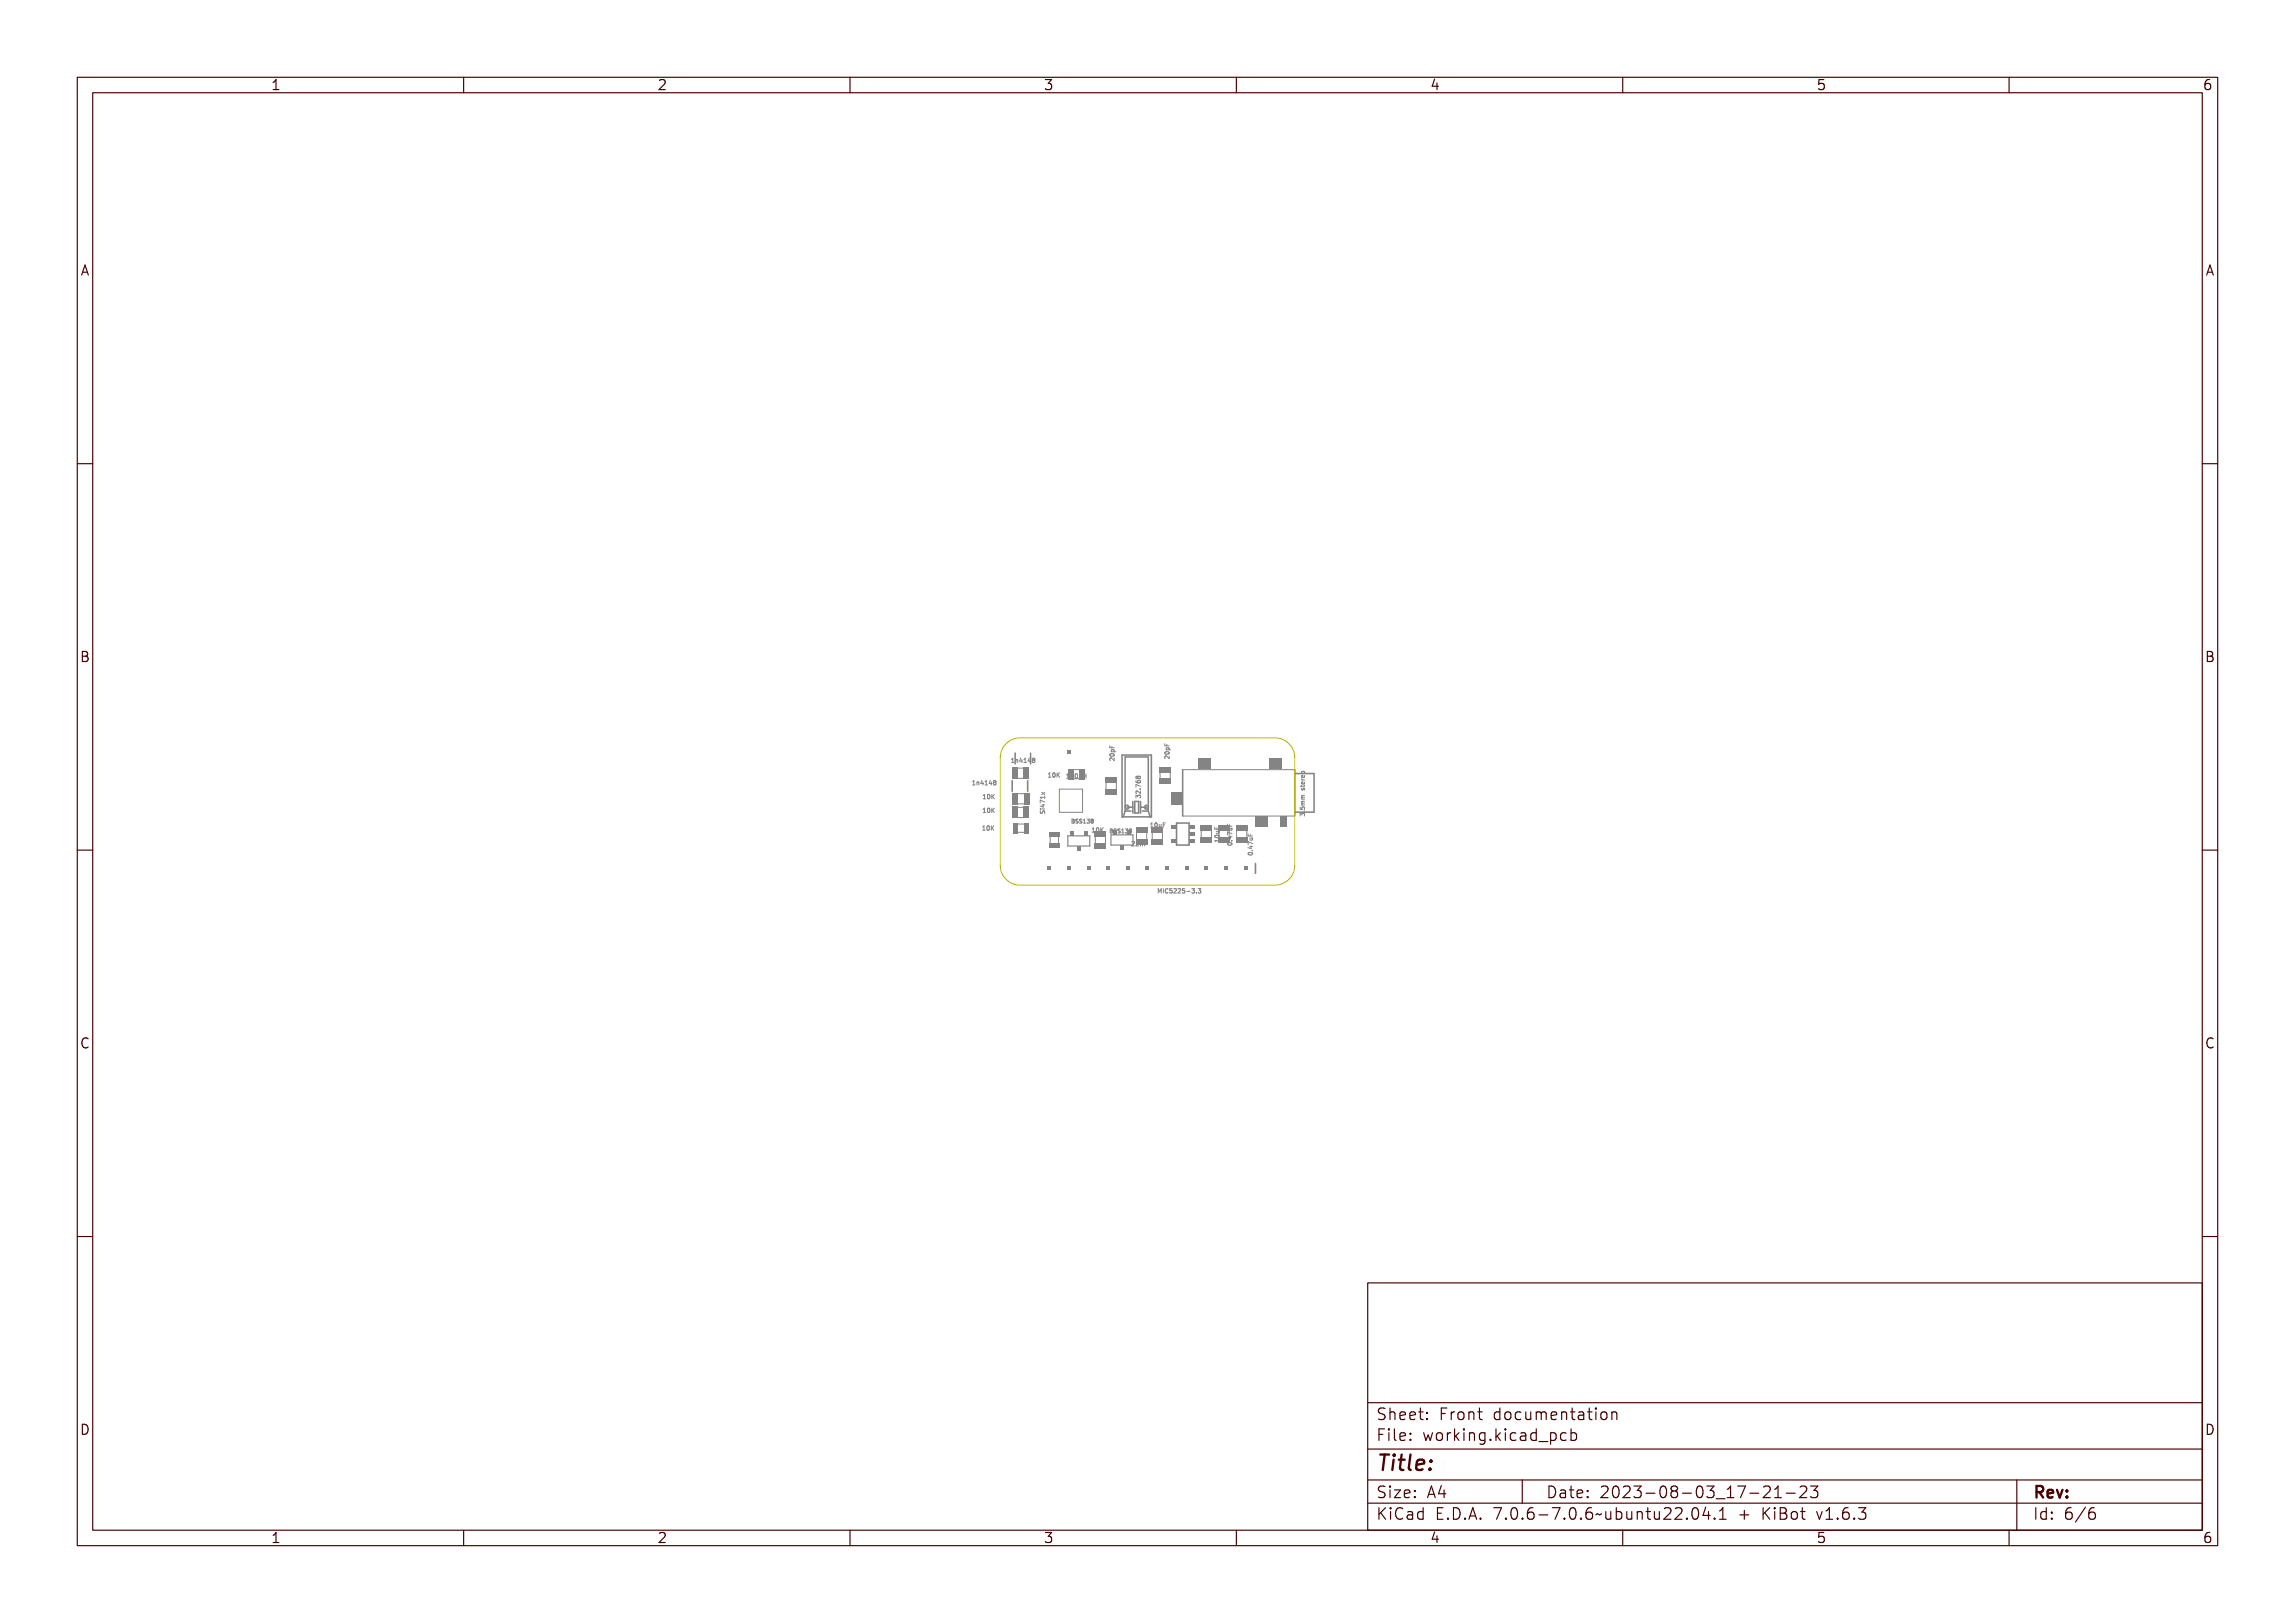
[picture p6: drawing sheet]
<svg xmlns="http://www.w3.org/2000/svg" width="297mm" height="210mm" viewBox="0 0 297 210" stroke-linecap="round" stroke-linejoin="round" font-family="sans-serif">
<defs><g id="words">
<text font-size="2.7" fill="#480000" x="178" y="190.3">Title:</text>
<g font-size="2" fill="#480000">
<text x="178" y="183.7">Sheet: Front documentation</text>
<text x="178" y="186.5">File: working.kicad_pcb</text>
<text x="178" y="193.9">Size: A4</text>
<text x="178" y="196.6">KiCad E.D.A. 7.0.6-7.0.6~ubuntu22.04.1 + KiBot v1.6.3</text>
<text x="200" y="193.9">Date: 2023-08-03_17-21-23</text>
<text x="263" y="196.6">Id: 6/6</text>
<text x="263" y="193.9">Rev:</text>
</g>
<g font-size="1.7" fill="#480000">
<text x="35" y="11.7">1</text>
<text x="85" y="11.7">2</text>
<text x="135" y="11.7">3</text>
<text x="185" y="11.7">4</text>
<text x="235" y="11.7">5</text>
<text x="285" y="11.7">6</text>
<text x="10.5" y="35.7">A</text>
<text x="285.5" y="35.7">A</text>
<text x="10.5" y="85.6">B</text>
<text x="285.5" y="85.6">B</text>
<text x="10.5" y="135.7">C</text>
<text x="285.5" y="135.7">C</text>
<text x="10.5" y="185.6">D</text>
<text x="285.5" y="185.6">D</text>
<text x="35" y="199.7">1</text>
<text x="85" y="199.7">2</text>
<text x="135" y="199.7">3</text>
<text x="185" y="199.7">4</text>
<text x="235" y="199.7">5</text>
<text x="285" y="199.7">6</text>
</g>
<g font-size=".8" fill="#848484">
<text x="126.3" y="101.6">1n4148</text>
<text x="130.8" y="98.7">1n4148</text>
<text x="135.5" y="100.6">10K</text>
<text x="137.9" y="100.7">120nH</text>
<text x="144.2" y="98.5" transform="rotate(-90 144.2 98.5)">20pF</text>
<text x="151.3" y="98.3" transform="rotate(-90 151.3 98.3)">20pF</text>
<text x="127.4" y="107.4">10K</text>
<text x="127.4" y="103.4">10K</text>
<text x="127.4" y="105.2">10K</text>
<text x="135.2" y="105.2" transform="rotate(-90 135.2 105.2)">Si471x</text>
<text x="141.5" y="107.7">10K</text>
<text x="147.6" y="103.3" transform="rotate(-90 147.6 103.3)">32.768</text>
<text x="149.1" y="107.1">10uF</text>
<text x="168.9" y="105.2" transform="rotate(-90 168.9 105.2)">3.5mm stereo</text>
<text x="146.7" y="109.5">22nF</text>
<text x="157.8" y="109.1" transform="rotate(-90 157.8 109.1)">10uF</text>
<text x="159.5" y="109.3" transform="rotate(-90 159.5 109.3)">0.47uF</text>
<text x="162.1" y="110.6" transform="rotate(-90 162.1 110.6)">0.47uF</text>
<text x="150.5" y="115.6">MIC5225-3.3</text>
</g>
<g font-size=".7" fill="#848484">
<text x="139.2" y="106.5">BSS138</text>
<text x="144.1" y="107.8">BSS138</text>
</g>
<text font-size=".5" fill="#848484" x="136" y="109.6">10K</text>
</g></defs>
<g fill="none" stroke="#848484" stroke-width=".13">
<path d="M130.9 98.2l.2-.1v.5l.1 .1h-.3l.1-.1v-.4zM131.3 98.3h.1a.13 .13 0 0 1 .1 0 .13 .13 0 0 1 .1 .1l-.1 .3v-.3h-.1v.3h-.1zM131.9 98.1h.1v.4h.1l-.1 .2v-.1h-.3zM132 98.2v.3h-.2zM132.2 98.2l.2-.1v.5l.1 .1h-.3l.2-.1v-.4zM132.9 98.1h.1v.4v.2h-.1v-.1h-.3zM132.9 98.2v.3h-.2zM133.2 98.2a.16 .16 0 0 1 .2 0 .16 .16 0 0 1 0 .2 .16 .16 0 0 1 0 .2 .16 .16 0 0 1-.2 0 .16 .16 0 0 1 0-.2l-.1-.1zM133.7 98.1l.2 .1-.1 .1M133.7 98.3h.1M133.8 98.3l.1 .3-.2 .1M143.7 96.7v.3h.2v-.2v.2h.3v.1h-.5z"/>
<path d="M143.7 98.2h.2l.2 .2 .1-.3v.4l-.4-.3-.1 .3zM143.7 97.7h.4l.1 .1a.27 .27 0 0 1-.3 .2 .27 .27 0 0 1-.2-.2zM143.7 97.8a.21 .21 0 0 1 .3-.1 .21 .21 0 0 1 .1 .2h-.3zM143.8 97.2a.2 .2 0 0 1 .3 0 .2 .2 0 0 1 .1 .3h.2h-.6zM143.9 97.3a.15 .15 0 0 1 .1 0 .15 .15 0 0 1 .1 .1h-.2zM150.8 96.5v.2h.2l.1-.2v.2h.2v.1h-.5zM150.8 97.9h.2l.3 .2v-.2v.3l-.4-.2-.1 .2zM150.8 97.4h.4l.1 .1a.27 .27 0 0 1-.3 .3 .27 .27 0 0 1-.2-.3zM150.8 97.5a.21 .21 0 0 1 .3-.1 .21 .21 0 0 1 .1 .3h-.3zM151 97a.2 .2 0 0 1 .2-.1 .2 .2 0 0 1 .1 .3l.2 .1h-.6zM151 97.1a.15 .15 0 0 1 .2-.1 .15 .15 0 0 1 0 .2h-.2zM125.9 101.6h.3"/>
<path d="M125.9 101.2l.1-.2v.6M126.4 101.1l.2-.1v.5l.1 .1h-.3l.1-.1v-.4zM126.8 101.2h.1a.13 .13 0 0 1 .1 0 .13 .13 0 0 1 .1 .1v.3l-.1-.3h-.1v.3h-.1zM127.2 107.4h.3M127.2 107h.1M127.2 103.4h.4M127.2 105.1h.4M127.3 102.9l-.1 .1M127.3 104.7h-.1M127.5 101v.4h.1l-.1 .2v-.1h-.3zM127.5 101.1v.3h-.2zM127.5 106.9h.2v.5h.1h-.3h.1v-.4z"/>
<path d="M127.5 102.9l.2-.1v.5l.1 .1h-.3l.2-.1v-.4zM127.5 104.6h.2v.5l.1 .1h-.3l.2-.1v-.4zM127.7 101.1l.2-.1v.5l.2 .1h-.4l.2-.1v-.4zM127.9 107l.1-.1a.27 .27 0 0 1 .2 .3 .27 .27 0 0 1-.2 .2l-.1-.1zM128 102.9l.1-.1a.27 .27 0 0 1 .2 .3 .27 .27 0 0 1-.2 .3l-.1-.2zM128 104.7l.1-.1a.27 .27 0 0 1 .2 .3 .27 .27 0 0 1-.2 .3l-.1-.2zM128 107a.23 .23 0 0 1 .2 .2 .23 .23 0 0 1-.2 .2zM128.1 102.9a.23 .23 0 0 1 .1 .2 .23 .23 0 0 1-.1 .2zM128.1 104.7a.23 .23 0 0 1 .1 .2 .23 .23 0 0 1-.1 .2zM128.3 106.9h.1v.2l.3-.2-.2 .2 .3 .3-.3-.2-.1 .2h-.1zM128.4 101h.1v.4v.2h-.1v-.1h-.3zM128.4 101.1v.3h-.2z"/>
<path d="M128.4 102.8h.1v.3l.3-.3-.2 .3 .2 .3-.3-.3v.3h-.1zM128.4 104.6h.1v.3l.3-.3-.2 .2 .2 .4-.3-.3v.3h-.1zM128.7 101.1a.16 .16 0 0 1 .2 0 .16 .16 0 0 1 0 .2 .16 .16 0 0 1 0 .2 .16 .16 0 0 1-.2 0 .16 .16 0 0 1 0-.2l-.1-.1zM131.6 106.6h1M131.6 107.7h1M134.6 104.4l.1 .1zM134.7 103.9l.4-.1 .1 .2h-.1v.2h-.1l-.3-.2zM134.7 103.4l.5 .2v.1l-.5-.2v.2zM134.7 103h.5v-.1v.3v-.1h-.5v.1zM134.7 104.8h.1l-.1 .2a.13 .13 0 0 0 .2 0 .13 .13 0 0 0 0-.2 .17 .17 0 0 1 .3 0 .17 .17 0 0 1-.1 .3l.1-.1a.14 .14 0 0 0-.2-.2 .13 .13 0 0 0-.1 .2 .18 .18 0 0 1-.2 .1 .18 .18 0 0 1 0-.3zM134.7 104h.3v.2zM134.8 104.4h.4v-.1v.3v-.1h-.3l-.1 .1z"/>
<path d="M134.8 102.5l.2 .1 .2-.2-.1 .2 .1 .2-.2-.1-.2 .1 .2-.2zM135.6 100.1l.2-.1v.5l.2 .1h-.4l.2-.1v-.4zM135.9 109.6h.2M135.9 109.3v.1M136.1 109.3h.1v.3h.1h-.2v-.3zM136.1 100.1l.1-.1a.27 .27 0 0 1 .2 .3 .27 .27 0 0 1-.2 .3l-.1-.2zM136.2 100.1a.23 .23 0 0 1 .1 .2 .23 .23 0 0 1-.1 .2zM136.4 109.3a.16 .16 0 0 1 .2 .2 .16 .16 0 0 1-.2 .1zM136.4 109.3l.1 .1-.1 .2zM136.5 100h.1v.3l.3-.3-.2 .3 .2 .3-.2-.3-.1 .3h-.1zM136.6 109.3l.1 .1 .2-.1-.2 .1 .2 .2-.2-.1-.1 .1zM138 100.2h.2v.5h.1h-.3h.1v-.5z"/>
<path d="M138.4 100.2h.1a.21 .21 0 0 1 .2 .1 .21 .21 0 0 1-.1 .3l-.1 .1h.3h-.4l.3-.4zM138.7 106.2h.2M138.9 106.2l.1 .1M138.9 100.2h.1a.27 .27 0 0 1 .2 .2 .27 .27 0 0 1-.2 .3l-.1-.1zM139 100.2a.23 .23 0 0 1 .2 .2 .23 .23 0 0 1-.2 .3zM139 106.5h.1M139 106.1l-.3-.1v.5h.3M139 106.1l-.1 .1M139.2 106h.2a.12 .12 0 0 1 .1 .1 .12 .12 0 0 1-.1 .2 .14 .14 0 0 1 .1 .1 .14 .14 0 0 1-.1 .1h-.2zM139.3 106.3h.2v.2h-.2zM139.3 106.1h.1v.1h-.1zM139.3 100.3l.1 .1a.13 .13 0 0 1 .2-.1 .13 .13 0 0 1 .1 .2l-.1 .2v-.3h-.2v.3h-.1z"/>
<path d="M139.7 106.1l.2-.1-.2 .1v.1a.19 .19 0 0 1 .2 .2 .19 .19 0 0 1-.3 .1v-.1l.3 .1-.1-.2a.16 .16 0 0 1-.1 0 .16 .16 0 0 1 0-.2zM139.8 100.2h.1v.2h.2v-.2v.5v-.2h-.2v.2h-.1zM140.1 106.1l.2-.1-.2 .1v.1a.19 .19 0 0 1 .3 .2 .21 .21 0 0 1-.4 .1v-.1l.3 .1-.1-.2a.16 .16 0 0 1-.1 0 .16 .16 0 0 1 0-.2zM140.2 100.4h.3M140.5 106.1l.2-.1v.5h.1h-.3h.1v-.4zM140.5 100.1v.6M140.9 106a.14 .14 0 0 1 .2 .1 .14 .14 0 0 1 0 .2 .16 .16 0 0 1 0 .2 .16 .16 0 0 1-.2-.1v.1a.11 .11 0 0 0 .2-.1 .11 .11 0 0 0-.2-.1l.2-.2zM141.3 106.1a.16 .16 0 0 1 .3-.1 .16 .16 0 0 1-.1 .3 .14 .14 0 0 1 .1 .2 .15 .15 0 0 1-.3 0 .14 .14 0 0 1 .1-.2l-.1-.1zM141.3 107.7h.4M141.4 107.2l-.1 .1M141.6 107.2l.2-.1v.5l.1 .1h-.3l.2-.1v-.4zM142.1 107.2a.27 .27 0 0 1 .3 .2 .27 .27 0 0 1-.3 .3v-.2z"/>
<path d="M142.2 107.2a.23 .23 0 0 1 .1 .2 .23 .23 0 0 1-.1 .2zM142.5 107.1h.1v.3l.3-.3-.2 .3 .2 .3-.3-.3v.3h-.1zM143.7 107.5h.2M143.9 107.5h.1M143.9 107.5l.1 .1M144 107.4l-.3-.1v.5l.3-.1M144 107.4l-.1 .1M144.2 107.3h.1a.12 .12 0 0 1 .2 .1 .12 .12 0 0 1-.1 .1 .14 .14 0 0 1 .1 .2 .14 .14 0 0 1-.2 .1h-.1zM144.2 107.6h.2v.1h-.2zM144.2 107.4h.2v.1h-.2zM144.6 107.3h.3l-.2 .1-.1 .1a.19 .19 0 0 1 .3 .2 .19 .19 0 0 1-.3 .1v-.1h.2v-.1a.16 .16 0 0 1-.2-.1 .16 .16 0 0 1 0-.2zM145 107.3h.3l-.2 .1v.1a.19 .19 0 0 1 .2 .2 .19 .19 0 0 1-.3 .1v-.1h.2v-.1a.16 .16 0 0 1-.2-.1 .16 .16 0 0 1 0-.2z"/>
<path d="M145.4 107.3h.2v.4l.1 .1h-.3l.2-.1v-.3zM145.8 107.3h.1a.14 .14 0 0 1 .2 0 .14 .14 0 0 1 0 .2h-.1a.16 .16 0 0 1 .1 .3 .16 .16 0 0 1-.3-.1h.1a.11 .11 0 0 0 .2 0 .11 .11 0 0 0-.2-.1l.1-.2zM146.3 107.3a.14 .14 0 0 1 .2 0 .14 .14 0 0 1-.1 .2 .16 .16 0 0 1 .1 .3 .14 .14 0 0 1-.2 0 .15 .15 0 0 1 0-.3h-.1zM146.7 109l.1-.1a.21 .21 0 0 1 .3 .2 .21 .21 0 0 1-.2 .2l-.1 .1 .3 .1h-.4l.3-.4zM147 101.6l.6 .2-.5-.1-.1 .2zM147.1 101.1l.1 .3h.1a.19 .19 0 0 1 .1-.3 .19 .19 0 0 1 .2 .1 .19 .19 0 0 1-.1 .3 .26 .26 0 0 1-.4 0 .26 .26 0 0 1 0-.4zM147.1 100.7h.1l.1 .1a.16 .16 0 0 1 .3-.1 .16 .16 0 0 1 0 .2 .16 .16 0 0 1-.3 0 .16 .16 0 0 1-.2 .1 .16 .16 0 0 1 0-.3zM147.1 103h.1l.1 .1a.17 .17 0 0 1 .3-.1 .17 .17 0 0 1-.1 .3v-.1a.12 .12 0 0 0 0-.2 .12 .12 0 0 0-.2 .1v.1a.12 .12 0 0 0-.1-.2 .12 .12 0 0 0-.2 .1 .12 .12 0 0 0 .1 .2l-.1-.1zM147.1 102.5h.2l.2 .3 .1-.3v.3l-.4-.2-.1 .2zM147.2 109v-.1a.21 .21 0 0 1 .3 .2 .21 .21 0 0 1-.2 .2v.1l.2 .1h-.3l.2-.4zM147.5 102.2h.1h-.1zM147.7 109.1a.13 .13 0 0 1 .2 0 .13 .13 0 0 1 .1 .1l-.1 .3v-.4h-.2v.4z"/>
<path d="M148.1 108.9h.4l-.3 .1v.2h.2h-.2v.3h-.1zM148.9 107h.3M149 106.6h-.1M149.2 106.5h.2v.5l.1 .1h-.3l.1-.1v-.4zM149.6 106.6l.1-.1a.27 .27 0 0 1 .2 .3 .27 .27 0 0 1-.2 .3l-.1-.2zM149.7 106.6a.23 .23 0 0 1 .2 .2 .23 .23 0 0 1-.2 .2zM150.1 106.6l.1 .4 .2-.4v.5l-.1-.1a.14 .14 0 0 1-.2 .1 .14 .14 0 0 1 0-.2zM150.3 115l-.2 .4-.2-.4v.6M150.5 115h.1l.1 .3 .1-.3h.1v.6h-.1v-.5v.3l-.2-.3v.5h-.1zM150.5 106.5h.4l-.3 .1v.1h.2l-.2 .1v.3h-.1zM151 115h.3l-.1 .1v.4l.1 .1h-.3l.1-.1v-.4zM151.5 115.1l.2-.1 .1 .1a.2 .2 0 0 0-.3 .2 .2 .2 0 0 0 .3 .2v.1a.28 .28 0 0 1-.3-.1 .28 .28 0 0 1 0-.4z"/>
<path d="M151.9 115h.3l-.2 .1v.1a.19 .19 0 0 1 .3 .1 .19 .19 0 0 1-.1 .3 .19 .19 0 0 1-.3-.1 .15 .15 0 0 0 .2 0 .15 .15 0 0 0 .1-.2 .15 .15 0 0 0-.3 0zM152.4 115a.21 .21 0 0 1 .3 .2 .21 .21 0 0 1-.2 .2v.1l.2 .1h-.3l.2-.4zM152.8 115h.1a.21 .21 0 0 1 .3 .2 .21 .21 0 0 1-.2 .2l-.1 .1 .3 .1h-.4l.3-.4zM153.3 115h.3l-.2 .1v.1a.19 .19 0 0 1 .2 .1 .19 .19 0 0 1-.1 .3 .19 .19 0 0 1-.2-.1 .15 .15 0 0 0 .2 0 .15 .15 0 0 0 0-.2 .15 .15 0 0 0-.2 0zM153.8 115.3l.2 .1zM154.2 115h.1a.15 .15 0 0 1 .2 .1 .15 .15 0 0 1 0 .2 .17 .17 0 0 1 0 .3 .17 .17 0 0 1-.3-.1h.1a.12 .12 0 0 0 .2 0 .12 .12 0 0 0-.1-.2l-.1-.1a.12 .12 0 0 0 .2 0 .12 .12 0 0 0-.1-.2 .12 .12 0 0 0-.2 .1zM154.8 115.5h.1v.1h-.1zM155.1 115h.1a.15 .15 0 0 1 .2 .1 .15 .15 0 0 1 0 .2 .17 .17 0 0 1 0 .3 .17 .17 0 0 1-.3-.1h.1a.12 .12 0 0 0 .2 0 .12 .12 0 0 0-.1-.2l-.1-.1a.12 .12 0 0 0 .2 0 .12 .12 0 0 0-.1-.2 .12 .12 0 0 0-.2 .1zM157.2 108.8h.5l.1-.1v.3l-.1-.2h-.4v.2zM157.2 107.3l.1 .2h.2v-.2v.2h.3v.1h-.6zM157.3 108.2h.3l.2 .1a.27 .27 0 0 1-.3 .3 .27 .27 0 0 1-.2-.3zM157.3 108.3a.21 .21 0 0 1 .3-.1 .21 .21 0 0 1 .1 .3h-.3z"/>
<path d="M157.4 107.8h.4h-.1a.14 .14 0 0 1 .1 .2 .14 .14 0 0 1-.2 .1h-.2v-.1h.3v-.1zM158.9 108l.4-.1 .2 .2h-.2v.2l-.4-.2zM158.9 107.5l.6 .2v.1l-.5-.2-.1 .3zM158.9 106.6l.1 .2h.1l.1-.2v.2h.3v.1h-.6zM159 108.9h.3l.1 .1a.27 .27 0 0 1-.2 .2 .27 .27 0 0 1-.3-.2zM159 109a.21 .21 0 0 1 .2-.1 .21 .21 0 0 1 .2 .2h-.4zM159 108.1h.3v.2zM159 107.1h.5h-.1a.14 .14 0 0 1 .1 .2 .14 .14 0 0 1-.2 .1h-.3v-.1h.4v-.2zM159.3 108.5h.2v.1h-.2zM161.6 109.3l.4-.1 .1 .2h-.1v.2h-.1l-.3-.2zM161.6 108.8l.5 .2-.5-.1v.2zM161.6 107.8v.3h.2l.1-.2v.2h.2v.1h-.5z"/>
<path d="M161.6 110.2h.4h.1a.27 .27 0 0 1-.3 .3 .27 .27 0 0 1-.2-.3zM161.6 110.3a.21 .21 0 0 1 .3-.1 .21 .21 0 0 1 .1 .2h-.3zM161.6 109.4h.3v.1zM161.7 108.3h.4v.1a.14 .14 0 0 1 0 .2 .14 .14 0 0 1-.1 0h-.3h.3v-.2zM162 109.8h.1v.1h-.1zM168.3 103.9l.1 .2h.1a.19 .19 0 0 1 .1-.2 .19 .19 0 0 1 .2 .1 .19 .19 0 0 1 0 .2 .15 .15 0 0 0 0-.2 .15 .15 0 0 0-.2 0 .15 .15 0 0 0 0 .2h-.3zM168.3 104.8h.2l.1 .1a.17 .17 0 0 1 .2 0 .17 .17 0 0 1 0 .2 .12 .12 0 0 0 0-.2 .12 .12 0 0 0-.2 0l-.1 .1v-.1h-.1v.2h-.1zM168.4 103.4h.5l-.4 .1h.4l-.4 .1 .4 .2h-.5zM168.4 103l.5-.1-.4 .1 .4 .1-.4 .1 .4 .1h-.5zM168.4 101.6l.1 .1h.3l.1-.1-.1 .1-.3 .1-.1 .1v-.1h-.1l.1-.1zM168.4 102.1l.2 .2a.16 .16 0 0 1 0-.2 .16 .16 0 0 1 .3 0 .16 .16 0 0 1-.1 .2v-.2l-.1 .1a.14 .14 0 0 1-.2 .1 .14 .14 0 0 1-.1-.2zM168.4 100.6h.1v.2l.4 .1h-.5l.1-.1z"/>
<path d="M168.5 105.3v.1l-.2-.2v.4M168.5 101.1h.2v.3l.1-.1v-.2a.21 .21 0 0 1 0 .3 .21 .21 0 0 1-.3 0 .21 .21 0 0 1 0-.3zM168.5 100.2h.2v.3l.1-.1v-.2a.21 .21 0 0 1 0 .3 .21 .21 0 0 1-.3 0 .21 .21 0 0 1 0-.3zM168.5 101.2h.1v.2l-.1-.1zM168.5 100.3l.1-.1v.3l-.1-.1zM168.7 104.4h.2v.1h-.2zM168.8 105.3v.3"/>
<circle cx="133.3" cy="98.3" r=".09"/>
<circle cx="133.3" cy="98.5" r=".11"/>
<circle cx="143.9" cy="97.8" r=".05"/>
<circle cx="151" cy="97.6" r=".05"/>
<circle cx="168.6" cy="99.9" r=".15"/>
<circle cx="168.6" cy="99.9" r=".21"/>
<circle cx="128.1" cy="107.2" r=".05"/>
<circle cx="128.1" cy="104.9" r=".05"/>
<circle cx="128.1" cy="103.1" r=".05"/>
<circle cx="128.8" cy="101.2" r=".09"/>
<circle cx="128.8" cy="101.4" r=".11"/>
<circle cx="136.2" cy="100.3" r=".05"/>
<circle cx="136.4" cy="109.5" r=".03"/>
<circle cx="139" cy="100.4" r=".05"/>
<circle cx="141.4" cy="106.4" r=".1"/>
<circle cx="141.4" cy="106.2" r=".09"/>
<circle cx="142.2" cy="107.4" r=".05"/>
<circle cx="146.4" cy="107.7" r=".1"/>
<circle cx="146.4" cy="107.4" r=".09"/>
<circle cx="147.2" cy="100.8" r=".09"/>
<circle cx="147.4" cy="101.3" r=".12"/>
<circle cx="147.4" cy="100.8" r=".11"/>
<circle cx="149.8" cy="106.8" r=".05"/>
<circle cx="157.5" cy="108.4" r=".05"/>
<circle cx="159.2" cy="109" r=".05"/>
<circle cx="161.8" cy="110.3" r=".05"/>
</g>
<g fill="#848484">
<path d="M131.1 106.5h.6v1.3h-.6z" fill-rule="evenodd"/>
<path d="M132.5 106.5h.6v1.3h-.6z" fill-rule="evenodd"/>
</g>
<path d="M138.2 108.2h2.8v1.3h-2.8z" fill="none" stroke="#848484" stroke-width=".15"/>
<g fill="#848484">
<path d="M140.3 107.5h.5v.6h-.5z" fill-rule="evenodd"/>
<path d="M139.4 109.5h.4v.6h-.4z" fill-rule="evenodd"/>
<path d="M138.4 107.5h.5v.6h-.5z" fill-rule="evenodd"/>
<path d="M138.1 97h.5v.5h-.5z" fill-rule="evenodd"/>
</g>
<path d="M147.1 107.8v.8M148.4 107.8v.7" fill="none" stroke="#848484" stroke-width=".13"/>
<g fill="#848484">
<path d="M147 108.5h1.5v.8h-1.5z" fill-rule="evenodd"/>
<path d="M147 107.1h1.5v.7h-1.5z" fill-rule="evenodd"/>
</g>
<path d="M131.4 97.4v1.4M133.4 97.4v1.4" fill="none" stroke="#848484" stroke-width=".2"/>
<path d="M150.1 99.9v.8M151.4 99.9v.8" fill="none" stroke="#848484" stroke-width=".13"/>
<g fill="#848484">
<path d="M150.1 99.2h1.4v.8h-1.4z" fill-rule="evenodd"/>
<path d="M150.1 100.7h1.4v.7h-1.4z" fill-rule="evenodd"/>
</g>
<path d="M138.9 99.6h.9" fill="none" stroke="#848484" stroke-width=".13"/>
<g fill="#848484">
<path d="M138.3 99.5h.6v1.3h-.6z" fill-rule="evenodd"/>
<path d="M139.8 99.5h.6v1.3h-.6z" fill-rule="evenodd"/>
</g>
<path d="M131.7 102.7h.8M131.8 104h.7" fill="none" stroke="#848484" stroke-width=".13"/>
<g fill="#848484">
<path d="M131 102.6h.8v1.5h-.8z" fill-rule="evenodd"/>
<path d="M132.5 102.6h.7v1.5h-.7z" fill-rule="evenodd"/>
</g>
<path d="M135.9 108.2v1M137 108.2v1" fill="none" stroke="#848484" stroke-width=".13"/>
<g fill="#848484">
<path d="M135.8 109.1h1.3v.6h-1.3z" fill-rule="evenodd"/>
<path d="M135.8 107.7h1.3v.6h-1.3z" fill-rule="evenodd"/>
</g>
<path d="M155.5 107.5v.8M156.8 107.5v.8" fill="none" stroke="#848484" stroke-width=".13"/>
<g fill="#848484">
<path d="M155.4 108.3h1.4v.7h-1.4z" fill-rule="evenodd"/>
<path d="M155.4 106.8h1.4v.8h-1.4z" fill-rule="evenodd"/>
</g>
<path d="M143.1 101.3v.8M144.5 101.3v.8" fill="none" stroke="#848484" stroke-width=".13"/>
<g fill="#848484">
<path d="M143.1 100.6h1.4v.8h-1.4z" fill-rule="evenodd"/>
<path d="M143.1 102.1h1.4v.7h-1.4z" fill-rule="evenodd"/>
</g>
<path d="M143.8 108h2.8v1.3h-2.8z" fill="none" stroke="#848484" stroke-width=".15"/>
<path d="M145 109.4h.4v.6h-.4z" fill-rule="evenodd" fill="#848484"/>
<path d="M160 107.5v.8M161.4 107.5v.8" fill="none" stroke="#848484" stroke-width=".13"/>
<g fill="#848484">
<path d="M160 108.3h1.4v.7h-1.4z" fill-rule="evenodd"/>
<path d="M160 106.8h1.4v.8h-1.4z" fill-rule="evenodd"/>
</g>
<path d="M162.5 111.7v1.3" fill="none" stroke="#848484" stroke-width=".2"/>
<g fill="#848484">
<path d="M160.9 112.1h.6v.5h-.6z" fill-rule="evenodd"/>
<path d="M158.4 112.1h.5v.5h-.5z" fill-rule="evenodd"/>
<path d="M155.9 112.1h.5v.5h-.5z" fill-rule="evenodd"/>
<path d="M153.3 112.1h.5v.5h-.5z" fill-rule="evenodd"/>
<path d="M150.8 112.1h.5v.5h-.5z" fill-rule="evenodd"/>
<path d="M148.2 112.1h.6v.5h-.6z" fill-rule="evenodd"/>
<path d="M145.7 112.1h.5v.5h-.5z" fill-rule="evenodd"/>
<path d="M143.2 112.1h.5v.5h-.5z" fill-rule="evenodd"/>
<path d="M140.6 112.1h.5v.5h-.5z" fill-rule="evenodd"/>
<path d="M138.1 112.1h.5v.5h-.5z" fill-rule="evenodd"/>
<path d="M135.5 112.1h.6v.5h-.6z" fill-rule="evenodd"/>
</g>
<path d="M131.7 105.8h.8M131.7 104.5h.8" fill="none" stroke="#848484" stroke-width=".13"/>
<g fill="#848484">
<path d="M132.5 104.4h.7v1.5h-.7z" fill-rule="evenodd"/>
<path d="M131 104.4h.8v1.5h-.8z" fill-rule="evenodd"/>
<path d="M157.7 108.3h1.4v.7h-1.4z" fill-rule="evenodd"/>
<path d="M157.7 106.8h1.4v.8h-1.4z" fill-rule="evenodd"/>
</g>
<path d="M137.1 102.1h3v3h-3zM149.1 107.8v.8M150.4 107.8v.7" fill="none" stroke="#848484" stroke-width=".13"/>
<g fill="#848484">
<path d="M149 108.5h1.5v.8h-1.5z" fill-rule="evenodd"/>
<path d="M149 107.1h1.5v.7h-1.5z" fill-rule="evenodd"/>
</g>
<path d="M153.1 99.6v6M167.6 99.6v5.9M167.6 100.1h2.5v5h-2.5" fill="none" stroke="#848484" stroke-width=".2"/>
<path d="M153.1 99.6h14.5M153.1 105.6h14.5" fill="none" stroke="#848484" stroke-width=".13"/>
<g fill="#848484">
<path d="M165.6 105.6h.9v1.4h-.9z" fill-rule="evenodd"/>
<path d="M164.3 98.1h1.6v1.4h-1.6z" fill-rule="evenodd"/>
<path d="M162.5 105.6h1.6v1.4h-1.6z" fill-rule="evenodd"/>
<path d="M155.1 98.1h1.6v1.4h-1.6z" fill-rule="evenodd"/>
<path d="M151.6 102.5h1.4v1.6h-1.4z" fill-rule="evenodd"/>
</g>
<path d="M131 101v1.4M133 101v1.4M152.3 106.5h1.6v2.8h-1.6z" fill="none" stroke="#848484" stroke-width=".2"/>
<g fill="#848484">
<path d="M151.6 108.6h.6v.5h-.6z" fill-rule="evenodd"/>
<path d="M153.9 108.6h.7v.5h-.7z" fill-rule="evenodd"/>
<path d="M153.9 107.7h.7v.5h-.7z" fill-rule="evenodd"/>
<path d="M151.6 106.7h.6v.5h-.6z" fill-rule="evenodd"/>
<path d="M153.9 106.7h.7v.5h-.7z" fill-rule="evenodd"/>
</g>
<path d="M141.7 108.3v.8M143.1 108.3v.7" fill="none" stroke="#848484" stroke-width=".13"/>
<g fill="#848484">
<path d="M141.7 109h1.4v.8h-1.4z" fill-rule="evenodd"/>
<path d="M141.7 107.6h1.4v.7h-1.4z" fill-rule="evenodd"/>
</g>
<g fill="none" stroke="#848484" stroke-width=".2">
<path d="M145.2 97.7h3.8v8h-3.8zM145.6 105l-.2 .7M145.6 105h.8M145.6 105v-7h3v7M145.9 104.5h.7M146.6 103.7v1.5M146.9 103.7h.5v1.5h-.5zM147.6 103.7v1.5M147.6 104.5h.8M147.9 105h.7M148.6 105l.3 .7"/>
<circle cx="145.9" cy="104.5" r=".25"/>
<circle cx="148.4" cy="104.5" r=".25"/>
</g>
<path d="M131.7 99.4h.8M131.7 100.7h.8" fill="none" stroke="#848484" stroke-width=".13"/>
<g fill="#848484">
<path d="M132.5 99.3h.7v1.5h-.7z" fill-rule="evenodd"/>
<path d="M131 99.3h.8v1.5h-.8z" fill-rule="evenodd"/>
</g>
<path d="M130.4 96l1-.5h.6h33a2.54 2.54 0 0 1 2.6 2.5v14a2.54 2.54 0 0 1-2.6 2.5h-33a2.54 2.54 0 0 1-2.5-2.5v-14a2.54 2.54 0 0 1 .9-2z" fill="none" stroke="#c2c200" stroke-width=".13"/>
<g fill="none" stroke="#480000" stroke-width=".15">
<path d="M10 10h277v190h-277zM12 12h273v186h-273zM60 10v2M110 10v2M160 10v2M210 10v2M260 10v2M10 60h2M285 60h2M10 110h2M285 110h2M10 160h2"/>
<path d="M285 160h2M177 166h108v32h-108zM60 198v2M110 198v2M160 198v2M177 181.5h108M177 187.5h108M177 191.5h108M177 194.5h108M178.1 195.2h.2v.6l.6-.6h.3l-.6 .6 .6 .8h-.2l-.5-.7-.2 .2v.5h-.2zM178.2 185h.9v.2h-.7v.4h.6v.2h-.6v.7h-.2zM178.3 182.4l.5-.1h.2v.2a.34 .34 0 0 0-.4-.1 .34 .34 0 0 0-.2 .4 .62 .62 0 0 1 .6 .7 .71 .71 0 0 1-.8 .2v-.2a.4 .4 0 0 0 .4 .1 .4 .4 0 0 0 .3-.3l-.4-.2a.4 .4 0 0 1-.3-.3 .4 .4 0 0 1 .1-.4z"/>
<path d="M178.3 192.5l.5-.1h.2v.2a.34 .34 0 0 0-.4-.1 .34 .34 0 0 0-.2 .4 .62 .62 0 0 1 .6 .7 .71 .71 0 0 1-.8 .2v-.2a.4 .4 0 0 0 .4 .1 .4 .4 0 0 0 .3-.3l-.4-.2a.4 .4 0 0 1-.3-.3 .4 .4 0 0 1 .1-.4zM179.4 182.2h.2v.6a.35 .35 0 0 1 .4-.1 .35 .35 0 0 1 .2 .4v.6h-.2v-.8l-.2-.1a.28 .28 0 0 0-.2 .3v.6h-.2zM179.5 185.4h.4v.9h.4v.2h-.9v-.2h.3v-.8h-.2zM179.5 192.8h.4v.9h.4v.1h-.9v-.1h.3v-.8h-.2zM179.5 195.6h.4v.9h.4v.1h-.9v-.1h.3v-.8h-.2zM179.7 184.9h.2v.3h-.2zM179.7 192.3h.2v.3h-.2zM179.7 195.1h.2v.3h-.2zM180.6 184.9h.4v1.3l.1 .1h.3v.2a.4 .4 0 0 1-.5-.4v-1h-.3zM180.6 192.8h.8v.1l-.6 .8h.6v.1h-.8v-.1l.6-.8h-.6zM180.7 182.8a.49 .49 0 0 1 .6-.1 .49 .49 0 0 1 .2 .5h-.8a.42 .42 0 0 0 .3 .4 .42 .42 0 0 0 .4-.1v.2a.6 .6 0 0 1-.8-.1 .6 .6 0 0 1 .1-.8zM180.7 195.4l.3-.2h.2h.3v.2a.43 .43 0 0 0-.6 0 .43 .43 0 0 0-.2 .5 .43 .43 0 0 0 .2 .5 .43 .43 0 0 0 .6 0v.2a.62 .62 0 0 1-.7 0 .62 .62 0 0 1-.3-.7z"/>
<path d="M180.8 182.9l.2-.1a.27 .27 0 0 1 .3 .3h-.6zM181.8 195.6a.5 .5 0 0 1 .6-.1 .5 .5 0 0 1 .2 .5v.6h-.1v-.1a.38 .38 0 0 1-.5 .2 .38 .38 0 0 1-.2-.5 .38 .38 0 0 1 .4-.2h.3a.35 .35 0 0 0-.3-.4 .35 .35 0 0 0-.4 .2zM181.9 182.8a.49 .49 0 0 1 .6-.1 .49 .49 0 0 1 .2 .5h-.8a.42 .42 0 0 0 .3 .4 .42 .42 0 0 0 .5-.1v.2a.6 .6 0 0 1-.9-.1 .6 .6 0 0 1 .1-.8zM181.9 185.5a.49 .49 0 0 1 .6-.1 .49 .49 0 0 1 .2 .5h-.8a.42 .42 0 0 0 .3 .4 .42 .42 0 0 0 .5-.1v.2a.6 .6 0 0 1-.9-.1 .6 .6 0 0 1 .1-.8zM181.9 192.9a.49 .49 0 0 1 .6-.1 .49 .49 0 0 1 .2 .5h-.8a.42 .42 0 0 0 .3 .4 .42 .42 0 0 0 .5-.1v.2a.6 .6 0 0 1-.9-.1 .6 .6 0 0 1 .1-.8zM182 196.2l.5-.1a.31 .31 0 0 1-.2 .4 .31 .31 0 0 1-.4-.1zM182 182.9l.2-.1a.27 .27 0 0 1 .3 .3h-.6zM182 185.6l.2-.1a.27 .27 0 0 1 .3 .3h-.6zM182 193l.2-.1a.27 .27 0 0 1 .3 .3h-.6zM183 195.7l.4-.2 .2 .2v-.6h.2v1.5h-.2v-.1a.42 .42 0 0 1-.5 .1 .42 .42 0 0 1-.2-.5zM183.2 195.8a.23 .23 0 0 1 .4 0v.3a.33 .33 0 0 1-.2 .4 .48 .48 0 0 1-.2-.7zM183.2 182.3h.2v.4h.4v.1h-.4v.7l.1 .1h.3v.1a.41 .41 0 0 1-.6-.3v-.6h-.3v-.1h.3z"/>
<path d="M183.3 185.4h.2v.3h-.2zM183.3 186.2h.2v.3h-.2zM183.3 192.8h.2v.3h-.2zM183.3 193.6h.2v.2h-.2zM184.5 182.7h.2v.3h-.2zM184.5 183.5h.2v.2h-.2zM185.2 185.4h.2l.2 .8 .1-.5h.2l.2 .5 .1-.8h.2l-.2 1.1h-.2l-.2-.7-.2 .7h-.1zM185.4 195.2h.9v.2h-.7v.4h.6v.2h-.6v.5h.7v.1h-.9zM185.7 192.4h.2l.5 1.4h-.2l-.1-.3h-.5l-.1 .3h-.2zM185.8 192.6l.2 .7h-.4zM186.6 182.3h.9v.2h-.7v.4h.6v.2h-.6v.6h-.2zM186.7 185.5a.56 .56 0 0 1 .8 .2 .56 .56 0 0 1-.3 .7 .57 .57 0 0 1-.6-.2 .57 .57 0 0 1 .1-.7z"/>
<path d="M186.8 185.6a.26 .26 0 0 1 .3-.1 .26 .26 0 0 1 .2 .2v.2a.33 .33 0 0 1-.3 .4l-.2-.2zM186.9 196.4h.2v.2h-.2zM187.1 192.4h.2v.9h.2v.2h-.2v.3h-.2v-.3h-.6v-.2zM187.1 192.6v.7h-.4zM187.8 195.2a.76 .76 0 0 1 .9 .7 .76 .76 0 0 1-.9 .7zM188 195.4a.5 .5 0 0 1 .5 .2 .5 .5 0 0 1 0 .5 .39 .39 0 0 1-.5 .4zM188 182.7h.2v.2a.41 .41 0 0 1 .6-.2v.2a.37 .37 0 0 0-.5-.1 .37 .37 0 0 0-.1 .4v.5h-.2zM188 185.4h.2v.2a.41 .41 0 0 1 .6-.2v.2a.37 .37 0 0 0-.5-.1 .37 .37 0 0 0-.1 .4v.6h-.2zM189.1 184.9h.1v.9l.5-.4h.2l-.4 .4 .5 .7h-.2l-.4-.6-.2 .1v.5h-.1zM189.1 182.8a.56 .56 0 0 1 .8 .2 .56 .56 0 0 1-.3 .7 .57 .57 0 0 1-.6-.2 .57 .57 0 0 1 .1-.7zM189.2 182.9a.26 .26 0 0 1 .3-.1 .26 .26 0 0 1 .2 .2v.2a.33 .33 0 0 1-.3 .4l-.2-.2zM189.3 196.4h.3v.2h-.3z"/>
<path d="M190.2 182.7h.2v.1a.35 .35 0 0 1 .4-.1 .35 .35 0 0 1 .3 .4v.6h-.2v-.8l-.2-.1a.28 .28 0 0 0-.3 .3v.6h-.2zM190.3 185.4h.4v.9h.4v.2h-.9v-.2h.4v-.8h-.3zM190.5 195.2h.3l.4 1.4h-.2l-.1-.3h-.5l-.1 .3h-.2zM190.6 184.9h.1v.3h-.1zM190.6 195.4l.2 .7h-.4zM191.4 185.4h.2v.1a.35 .35 0 0 1 .4-.1 .35 .35 0 0 1 .3 .4v.7h-.2v-.9l-.2-.1a.28 .28 0 0 0-.3 .3v.7h-.2zM191.7 182.3h.1v.4h.4v.1h-.4v.7l.1 .1h.3v.1a.41 .41 0 0 1-.5-.3v-.6h-.3v-.1h.3zM191.7 196.4h.3v.2h-.3zM192.7 185.5l.3-.2 .3 .2v-.1h.2v1a.53 .53 0 0 1-.8 .4v-.2a.36 .36 0 0 0 .4 .1 .36 .36 0 0 0 .2-.4l-.2 .1a.51 .51 0 0 1-.5-.2 .51 .51 0 0 1 0-.5zM192.8 185.6a.25 .25 0 0 1 .3-.1 .25 .25 0 0 1 .2 .2v.2a.32 .32 0 0 1-.3 .4 .47 .47 0 0 1-.2-.7zM193.8 195.2h.9l-.5 1.4h-.2l.5-1.2h-.7zM193.9 182.8l.3-.2 .3 .2v-.6h.2v1.5h-.2v-.1a.42 .42 0 0 1-.6 .1 .42 .42 0 0 1-.1-.5z"/>
<path d="M194.1 182.8a.42 .42 0 0 1 .4 .4 .42 .42 0 0 1-.3 .4 .48 .48 0 0 1-.1-.8zM194.1 186.2h.3v.3h-.3zM195.1 184.9h.2v.9l.4-.4h.3l-.5 .4 .5 .7h-.2l-.4-.6-.1 .1v.5h-.2zM195.1 182.8a.56 .56 0 0 1 .8 .2 .56 .56 0 0 1-.3 .7 .57 .57 0 0 1-.6-.2 .57 .57 0 0 1 .1-.7zM195.2 182.9a.26 .26 0 0 1 .3-.1 .26 .26 0 0 1 .2 .2v.2a.33 .33 0 0 1-.3 .4l-.2-.2zM195.3 196.4h.3v.2h-.3zM196.3 185.4h.5v.9h.3v.2h-.9v-.2h.4v-.8h-.3zM196.3 195.4a.45 .45 0 0 1 .5-.2 .45 .45 0 0 1 .3 .5v.2a.51 .51 0 0 1-.2 .6 .51 .51 0 0 1-.6 0l-.1-.6zM196.4 182.8l.5-.2 .2 .1v.2a.4 .4 0 0 0-.6 0 .4 .4 0 0 0 0 .6 .4 .4 0 0 0 .6 0v.2a.58 .58 0 0 1-.8-.1 .58 .58 0 0 1 .1-.8zM196.5 195.4a.39 .39 0 0 1 .4 .5v.2a.29 .29 0 0 1-.3 .4 .29 .29 0 0 1-.2-.4v-.5zM196.6 184.9h.2v.3h-.2zM197 191.5v3"/>
<path d="M197.4 182.7h.2v.8l.2 .1a.28 .28 0 0 0 .3-.3v-.6h.2v1h-.2v-.1a.35 .35 0 0 1-.4 .2 .35 .35 0 0 1-.3-.5zM197.6 185.5l.5-.2 .2 .1v.2a.4 .4 0 0 0-.6 0 .4 .4 0 0 0 0 .6 .4 .4 0 0 0 .6 0v.2a.58 .58 0 0 1-.8-.1 .58 .58 0 0 1 .1-.8zM197.7 196.4h.3v.2h-.3zM198.6 182.7h.1a.21 .21 0 0 1 .2-.1 .21 .21 0 0 1 .2 .2l.2-.2 .1 .1a1.27 1.27 0 0 1 .2 1h-.2v-.8l-.1-.1-.2 .1v.8h-.1v-.8l-.2-.1-.1 .1v.8h-.1zM198.7 185.4a.5 .5 0 0 1 .5-.1 .5 .5 0 0 1 .3 .5v.7h-.2v-.2a.38 .38 0 0 1-.5 .2 .38 .38 0 0 1-.2-.5 .38 .38 0 0 1 .5-.2h.2a.35 .35 0 0 0-.3-.4 .35 .35 0 0 0-.3 .2zM198.7 195.4l.3-.2h.2h.2v.2a.43 .43 0 0 0-.5 0 .43 .43 0 0 0-.1 .5 .44 .44 0 0 1 .6-.1 .44 .44 0 0 1 .1 .6 .47 .47 0 0 1-.6 .3 .47 .47 0 0 1-.3-.5v-.5zM198.8 186l.5-.1a.31 .31 0 0 1-.1 .4 .31 .31 0 0 1-.4-.1zM198.9 195.9a.3 .3 0 0 1 .4 .3 .3 .3 0 0 1-.4 .2l-.1-.2zM199.9 185.5l.3-.2 .3 .2v-.6h.2v1.6h-.2v-.2a.42 .42 0 0 1-.5 .1 .42 .42 0 0 1-.2-.5zM199.9 182.8a.49 .49 0 0 1 .6-.1 .49 .49 0 0 1 .2 .5h-.7a.42 .42 0 0 0 .2 .4 .42 .42 0 0 0 .5-.1v.2a.6 .6 0 0 1-.8-.1 .6 .6 0 0 1 0-.8zM200 196h.5v.2h-.5zM200 185.6a.23 .23 0 0 1 .4 0l.1 .3a.33 .33 0 0 1-.3 .4 .48 .48 0 0 1-.2-.7z"/>
<path d="M200.1 182.9l.2-.1a.27 .27 0 0 1 .3 .3h-.6zM200.1 192.4a.76 .76 0 0 1 1 .7 .76 .76 0 0 1-1 .7zM200.3 192.6a.5 .5 0 0 1 .5 .2 .5 .5 0 0 1 .1 .5 .39 .39 0 0 1-.6 .4zM200.9 186.8h1.2v.1h-1.2zM201 195.2h.9l-.5 1.4h-.2l.5-1.2h-.7zM201.1 182.7h.1v.1a.35 .35 0 0 1 .5-.1 .35 .35 0 0 1 .2 .4v.6h-.2v-.8l-.2-.1a.28 .28 0 0 0-.3 .3v.6h-.1zM201.4 192.8a.5 .5 0 0 1 .6-.1 .5 .5 0 0 1 .2 .5v.6h-.1v-.1a.38 .38 0 0 1-.5 .2 .38 .38 0 0 1-.2-.5 .38 .38 0 0 1 .4-.2h.3a.35 .35 0 0 0-.3-.4 .35 .35 0 0 0-.4 .2zM201.6 193.4l.5-.1a.31 .31 0 0 1-.2 .4 .31 .31 0 0 1-.4-.1zM202.2 185.4h.2v.1a.42 .42 0 0 1 .6-.1 .42 .42 0 0 1 .1 .5 .42 .42 0 0 1-.1 .5 .42 .42 0 0 1-.6-.1v.6h-.2zM202.5 182.3h.2v.4h.4v.1h-.4v.7l.1 .1h.3v.1a.41 .41 0 0 1-.6-.3v-.6h-.3v-.1h.3zM202.5 185.6a.24 .24 0 0 1 .3-.1 .24 .24 0 0 1 .1 .2l.1 .2a.32 .32 0 0 1-.3 .4 .48 .48 0 0 1-.2-.7zM202.5 196.4h.3v.2h-.3z"/>
<path d="M202.8 192.4h.2v.4h.4v.1h-.4v.7l.1 .1h.3v.1a.41 .41 0 0 1-.6-.3v-.6h-.3v-.1h.3zM203.5 182.7a.5 .5 0 0 1 .5-.1 .5 .5 0 0 1 .3 .5v.6h-.2v-.1a.38 .38 0 0 1-.5 .2 .38 .38 0 0 1-.2-.5 .38 .38 0 0 1 .5-.2h.2a.35 .35 0 0 0-.2-.4 .35 .35 0 0 0-.4 .2zM203.5 195.4a.45 .45 0 0 1 .6-.2 .45 .45 0 0 1 .2 .5v.2a.51 .51 0 0 1-.1 .6 .51 .51 0 0 1-.7 0l-.1-.6zM203.6 185.5l.5-.2 .2 .1v.2a.4 .4 0 0 0-.5 0 .4 .4 0 0 0 0 .6 .4 .4 0 0 0 .5 0v.2a.58 .58 0 0 1-.8-.1 .58 .58 0 0 1 .1-.8zM203.7 183.3l.4-.1a.31 .31 0 0 1-.1 .4 .31 .31 0 0 1-.4-.1zM203.7 195.4a.39 .39 0 0 1 .4 .5v.2a.29 .29 0 0 1-.2 .4 .29 .29 0 0 1-.3-.4v-.5zM203.9 192.9a.49 .49 0 0 1 .6-.1 .49 .49 0 0 1 .2 .5h-.8a.42 .42 0 0 0 .3 .4 .42 .42 0 0 0 .5-.1v.2a.6 .6 0 0 1-.9-.1 .6 .6 0 0 1 .1-.8zM204 193l.2-.1a.27 .27 0 0 1 .3 .3h-.6zM204.7 184.9h.1v.6a.41 .41 0 0 1 .6-.1 .41 .41 0 0 1 .2 .5 .42 .42 0 0 1-.2 .5 .42 .42 0 0 1-.6-.1v.2h-.1zM204.9 182.3h.2v.4h.4v.1h-.4v.7l.1 .1h.3v.1a.41 .41 0 0 1-.6-.3v-.6h-.3v-.1h.3zM204.9 185.6a.24 .24 0 0 1 .3-.1 .24 .24 0 0 1 .2 .2v.2a.32 .32 0 0 1-.3 .4 .48 .48 0 0 1-.2-.7zM204.9 196.4h.3v.2h-.3z"/>
<path d="M205.3 192.8h.2v.3h-.2zM205.3 193.6h.2v.2h-.2zM205.9 182.7h.5v.9h.3v.1h-.9v-.1h.4v-.8h-.3zM205.9 195.4l.3-.2h.2h.2v.2a.43 .43 0 0 0-.5 0 .43 .43 0 0 0-.1 .5 .44 .44 0 0 1 .6-.1 .44 .44 0 0 1 .1 .6 .47 .47 0 0 1-.5 .3 .47 .47 0 0 1-.4-.5v-.5zM206.1 195.9a.3 .3 0 0 1 .5 .3 .3 .3 0 0 1-.5 .2l-.1-.2zM206.2 182.2h.2v.3h-.2zM207 196l.3-.1 .5 .1 .2-.1a.32 .32 0 0 1-.5 .2h-.3l-.2 .1zM207.1 182.8a.56 .56 0 0 1 .8 .2 .56 .56 0 0 1-.2 .7 .57 .57 0 0 1-.7-.2 .57 .57 0 0 1 .1-.7zM207.3 182.9a.26 .26 0 0 1 .2-.1 .26 .26 0 0 1 .2 .2l.1 .2a.33 .33 0 0 1-.3 .4l-.3-.2zM207.4 192.5a.5 .5 0 0 1 .7 0 .5 .5 0 0 1-.1 .7l-.4 .5h.7v.1h-.9v-.1l.2-.3a.72 .72 0 0 0 .4-.8l-.3-.1-.3 .2zM208.3 182.7h.1v.1a.35 .35 0 0 1 .5-.1 .35 .35 0 0 1 .2 .4v.6h-.2v-.8l-.2-.1a.28 .28 0 0 0-.3 .3v.6h-.1zM208.3 195.6h.1l.1 .8 .2 .1a.28 .28 0 0 0 .2-.3v-.6h.2v1h-.2v-.1a.35 .35 0 0 1-.4 .2 .35 .35 0 0 1-.2-.5z"/>
<path d="M208.7 192.6a.45 .45 0 0 1 .5-.2 .45 .45 0 0 1 .3 .5v.2a.51 .51 0 0 1-.2 .6 .51 .51 0 0 1-.6 0l-.1-.6zM208.9 192.6a.39 .39 0 0 1 .4 .5v.2a.29 .29 0 0 1-.3 .4 .29 .29 0 0 1-.2-.4v-.5zM209.5 195.1h.2v.6a.41 .41 0 0 1 .5-.1 .41 .41 0 0 1 .2 .5 .42 .42 0 0 1-.2 .5 .42 .42 0 0 1-.5-.1v.1h-.2zM209.7 195.8a.24 .24 0 0 1 .3-.1 .24 .24 0 0 1 .2 .2v.2a.32 .32 0 0 1-.3 .4 .48 .48 0 0 1-.2-.7zM209.8 192.5a.5 .5 0 0 1 .7 0 .5 .5 0 0 1-.1 .7l-.4 .5h.7v.1h-.9v-.1l.2-.3a.72 .72 0 0 0 .4-.8l-.3-.1-.3 .2zM210 198v2M210.7 195.6h.2v.8l.2 .1a.28 .28 0 0 0 .2-.3v-.6h.2v1h-.2v-.1a.35 .35 0 0 1-.4 .2 .35 .35 0 0 1-.2-.5zM211 192.4a.49 .49 0 0 1 .6 0 .49 .49 0 0 1 .2 .6l-.2 .1a.45 .45 0 0 1 .2 .6 .45 .45 0 0 1-.6 .2l-.2-.1v-.2a.37 .37 0 0 0 .5 .1 .37 .37 0 0 0 .1-.5h-.4v-.2a.28 .28 0 0 0 .4-.1 .28 .28 0 0 0 0-.3 .28 .28 0 0 0-.4 0h-.2zM211.9 195.6h.2v.1a.35 .35 0 0 1 .4-.1 .35 .35 0 0 1 .2 .4v.6h-.2v-.8l-.2-.1a.28 .28 0 0 0-.2 .3v.6h-.2zM212.4 193.2h.5v.2h-.5zM213.3 195.2h.2v.4h.4v.1h-.4v.7l.1 .1h.3v.1a.41 .41 0 0 1-.6-.3v-.6h-.3v-.1h.3zM213.5 192.6a.45 .45 0 0 1 .5-.2 .45 .45 0 0 1 .3 .5v.2a.51 .51 0 0 1-.2 .6 .51 .51 0 0 1-.6 0l-.1-.6z"/>
<path d="M213.7 192.6a.39 .39 0 0 1 .4 .5v.2a.29 .29 0 0 1-.3 .4 .29 .29 0 0 1-.2-.4v-.5zM214.3 195.6h.2v.8l.2 .1a.28 .28 0 0 0 .2-.3v-.6h.2v1h-.2v-.1a.35 .35 0 0 1-.4 .2 .35 .35 0 0 1-.2-.5zM214.7 192.5a.41 .41 0 0 1 .6-.1 .41 .41 0 0 1 0 .6l-.1 .1a.43 .43 0 0 1 .3 .6 .43 .43 0 0 1-.7 .2 .41 .41 0 0 1-.2-.4 .41 .41 0 0 1 .3-.4l-.3-.2zM215.5 195.3a.5 .5 0 0 1 .7 0 .5 .5 0 0 1-.1 .7l-.4 .5h.6v.1h-.9v-.1l.3-.3a.72 .72 0 0 0 .3-.8l-.2-.1-.3 .2zM216 193.2h.5v.2h-.5zM216.7 195.3a.5 .5 0 0 1 .7 0 .5 .5 0 0 1-.1 .7l-.4 .5h.6v.1h-.9v-.1l.3-.3a.72 .72 0 0 0 .3-.8l-.2-.1-.3 .2zM217.1 192.6a.45 .45 0 0 1 .5-.2 .45 .45 0 0 1 .3 .5v.2a.51 .51 0 0 1-.2 .6 .51 .51 0 0 1-.6 0l-.1-.6zM217.3 192.6a.39 .39 0 0 1 .4 .5v.2a.29 .29 0 0 1-.3 .4 .29 .29 0 0 1-.2-.4v-.5zM218.2 196.4h.2v.2h-.2zM218.2 192.4a.49 .49 0 0 1 .6 0 .49 .49 0 0 1 .2 .6l-.2 .1a.45 .45 0 0 1 .2 .6 .45 .45 0 0 1-.6 .2l-.2-.1v-.2a.37 .37 0 0 0 .5 .1 .37 .37 0 0 0 .1-.5h-.4v-.2a.28 .28 0 0 0 .4-.1 .28 .28 0 0 0 0-.3 .28 .28 0 0 0-.4 0h-.2zM219.2 195.4a.45 .45 0 0 1 .5-.2 .45 .45 0 0 1 .3 .5v.2a.51 .51 0 0 1-.2 .6 .51 .51 0 0 1-.6 0l-.2-.6zM219.2 194.2h1.3v.1h-1.3z"/>
<path d="M219.4 195.4a.39 .39 0 0 1 .4 .5v.2a.29 .29 0 0 1-.3 .4 .29 .29 0 0 1-.3-.4l.1-.5zM220.7 192.5l.5-.1v1.3h.3v.1h-.8v-.1h.3v-1.1h-.3zM220.8 195.2h.2v.9h.2v.2h-.2v.3h-.2v-.3h-.6v-.2zM220.8 195.4v.7h-.4zM221.8 196.4h.2v.2h-.2zM221.8 192.4h.9l-.5 1.4h-.2l.5-1.2h-.7zM222.8 195.3l.5-.1v1.3h.3v.1h-.8v-.1h.3v-1.1h-.3zM223.2 193.2h.5v.2h-.5zM224.2 192.5a.5 .5 0 0 1 .8 0 .5 .5 0 0 1-.2 .7l-.4 .5h.7v.1h-.9v-.1l.2-.3a.72 .72 0 0 0 .4-.8l-.3-.1-.3 .2zM225.4 195.5h.2v.4h.4v.2h-.4v.4h-.2v-.4h-.4v-.2h.4zM225.5 192.5l.5-.1v1.3h.3v.1h-.8v-.1h.3v-1.1h-.3zM226.8 193.2h.5v.2h-.5z"/>
<path d="M227.5 195.2h.2v.6l.6-.6h.2l-.6 .6 .6 .8h-.2l-.5-.7-.1 .2v.5h-.2zM227.8 192.5a.5 .5 0 0 1 .8 0 .5 .5 0 0 1-.2 .7l-.4 .5h.7v.1h-.9v-.1l.2-.3a.72 .72 0 0 0 .4-.8l-.3-.1-.3 .2zM228.8 195.6h.4v.9h.4v.1h-.9v-.1h.4v-.8h-.3zM229.1 192.4a.49 .49 0 0 1 .5 0 .49 .49 0 0 1 .2 .6l-.2 .1a.45 .45 0 0 1 .3 .6 .45 .45 0 0 1-.7 .2l-.2-.1v-.2a.37 .37 0 0 0 .5 .1 .37 .37 0 0 0 .1-.5h-.3v-.2a.28 .28 0 0 0 .3-.1 .28 .28 0 0 0 0-.3 .28 .28 0 0 0-.4 0h-.1zM229.1 195.1h.1v.3h-.1zM229.9 195.2h.4a.35 .35 0 0 1 .5 .2 .35 .35 0 0 1-.3 .5 .41 .41 0 0 1 .3 .5 .41 .41 0 0 1-.5 .2h-.4zM230.1 196h.2a.27 .27 0 0 1 .3 .2 .27 .27 0 0 1-.3 .3h-.2zM230.1 195.4h.2a.23 .23 0 0 1 .3 .2 .23 .23 0 0 1-.3 .2h-.2zM231.2 193.2h1.1M231.2 195.7a.56 .56 0 0 1 .8 .2 .56 .56 0 0 1-.3 .7 .57 .57 0 0 1-.6-.2 .57 .57 0 0 1 .1-.7zM231.3 195.8a.26 .26 0 0 1 .3-.1 .26 .26 0 0 1 .2 .2v.2a.33 .33 0 0 1-.3 .4l-.2-.2zM232.6 195.2h.1v.4h.4v.1h-.4l.1 .7v.1h.3v.1a.41 .41 0 0 1-.5-.3v-.6h-.3v-.1h.3z"/>
<path d="M233 192.4l.2-.1h.3a.41 .41 0 0 1 .2 .6l-.8 .9h.9M234.3 192.3h.9l-.5 .6a.41 .41 0 0 1 .5 .2v.4l-.1 .2-.6 .1-.2-.2M234.6 195.6h.2l.3 .9 .4-.9h.2l-.4 1h-.3zM236 195.3l.5-.1v1.3h.3v.1h-.8v-.1h.3v-1.1h-.3zM237.4 196.4h.3v.2h-.3zM238.4 195.4l.3-.2h.2h.2v.2a.43 .43 0 0 0-.5 0 .43 .43 0 0 0-.1 .5 .44 .44 0 0 1 .6-.1 .44 .44 0 0 1 .1 .6 .47 .47 0 0 1-.5 .3 .47 .47 0 0 1-.4-.5v-.5zM238.6 195.9a.3 .3 0 0 1 .4 .3 .3 .3 0 0 1-.4 .2l-.1-.2zM239.8 196.4h.3v.2h-.3zM240.7 195.2a.49 .49 0 0 1 .6 0 .49 .49 0 0 1 .2 .6l-.2 .1a.45 .45 0 0 1 .2 .6 .45 .45 0 0 1-.6 .2l-.2-.1v-.2a.37 .37 0 0 0 .5 .1 .37 .37 0 0 0 .1-.5l-.4-.1v-.1a.28 .28 0 0 0 .4-.1 .28 .28 0 0 0 0-.3 .28 .28 0 0 0-.4 0h-.2zM260 198v2M261 191.5v6.5M263.2 195.2h.8v.2h-.3v1.1h.3v.1h-.8v-.1h.3v-1.1h-.3z"/>
<path d="M264.4 195.7l.3-.2 .3 .2v-.6h.2v1.5h-.2v-.1a.42 .42 0 0 1-.5 .1 .42 .42 0 0 1-.2-.5zM264.6 195.8a.23 .23 0 0 1 .4 0v.3a.33 .33 0 0 1-.2 .4 .48 .48 0 0 1-.2-.7zM265.9 195.6h.2v.3h-.2zM265.9 196.4h.2v.2h-.2zM268.1 195.4l.2-.2h.3h.2v.2a.43 .43 0 0 0-.5 0 .43 .43 0 0 0-.2 .5 .44 .44 0 0 1 .7-.1 .44 .44 0 0 1 .1 .6 .47 .47 0 0 1-.6 .3 .47 .47 0 0 1-.3-.5v-.5zM268.2 195.9a.3 .3 0 0 1 .5 .3 .3 .3 0 0 1-.5 .2v-.2zM269.9 195.2h.2l-.8 1.6h-.2zM270.5 195.4l.2-.2h.3h.2v.2a.43 .43 0 0 0-.5 0 .43 .43 0 0 0-.2 .5 .44 .44 0 0 1 .7-.1 .44 .44 0 0 1 .1 .6 .47 .47 0 0 1-.6 .3 .47 .47 0 0 1-.3-.5v-.5zM270.6 195.9a.3 .3 0 0 1 .5 .3 .3 .3 0 0 1-.5 .2v-.2z"/>
<circle cx="196.7" cy="195.9" r=".13"/>
<circle cx="203.9" cy="195.9" r=".13"/>
<circle cx="209" cy="193.1" r=".13"/>
<circle cx="213.8" cy="193.1" r=".13"/>
<circle cx="215" cy="193.4" r=".29"/>
<circle cx="215" cy="192.8" r=".25"/>
<circle cx="217.4" cy="193.1" r=".13"/>
<circle cx="219.5" cy="195.9" r=".13"/>
</g>
<g fill="none" stroke="#480000" stroke-width=".3">
<path d="M178.1 188.4h1.4v.2h-.6v1.7h-.2v-1.7h-.6zM179.9 188.8h.7v1.3h.4v.2h-1.2v-.2h.5v-1.1h-.4zM180.3 188.3h.3v.3h-.3zM181.8 188.4h.2v.4h.6v.2h-.6v1l.2 .1h.4v.2a.55 .55 0 0 1-.8-.5v-.8h-.4v-.2h.4zM183 188.3h.6l.1 1.6 .1 .2h.4v.2a.54 .54 0 0 1-.8-.5v-1.4h-.4zM184.8 189a.65 .65 0 0 1 .8-.1 .65 .65 0 0 1 .3 .7h-1.1a.56 .56 0 0 0 .4 .5 .56 .56 0 0 0 .6-.1v.2a.81 .81 0 0 1-1.1-.1 .81 .81 0 0 1 .1-1.1zM185 189.1a.38 .38 0 0 1 .4-.1 .38 .38 0 0 1 .2 .4h-.8zM186.7 188.9h.3v.4h-.3zM186.7 189.9h.3v.4h-.3zM263.1 192.4a.73 .73 0 0 1 .9 .2 .36 .36 0 0 1-.3 .6l.2 .1 .3 .5h-.2l-.3-.4-.2-.2h-.2v.6h-.2zM263.3 192.6h.2a.26 .26 0 0 1 .3 .2 .26 .26 0 0 1-.2 .3h-.3zM264.5 192.9a.49 .49 0 0 1 .6-.1 .49 .49 0 0 1 .2 .5h-.8a.42 .42 0 0 0 .3 .4 .42 .42 0 0 0 .4-.1v.2a.6 .6 0 0 1-.8-.1 .6 .6 0 0 1 .1-.8z"/>
<path d="M264.6 193l.2-.1a.27 .27 0 0 1 .3 .3h-.6zM265.5 192.8h.2l.3 .9 .3-.9h.2l-.4 1h-.2zM267.1 192.8h.2v.3h-.2zM267.1 193.6h.2v.2h-.2z"/>
</g>
<use href="#words"/>
</svg>
